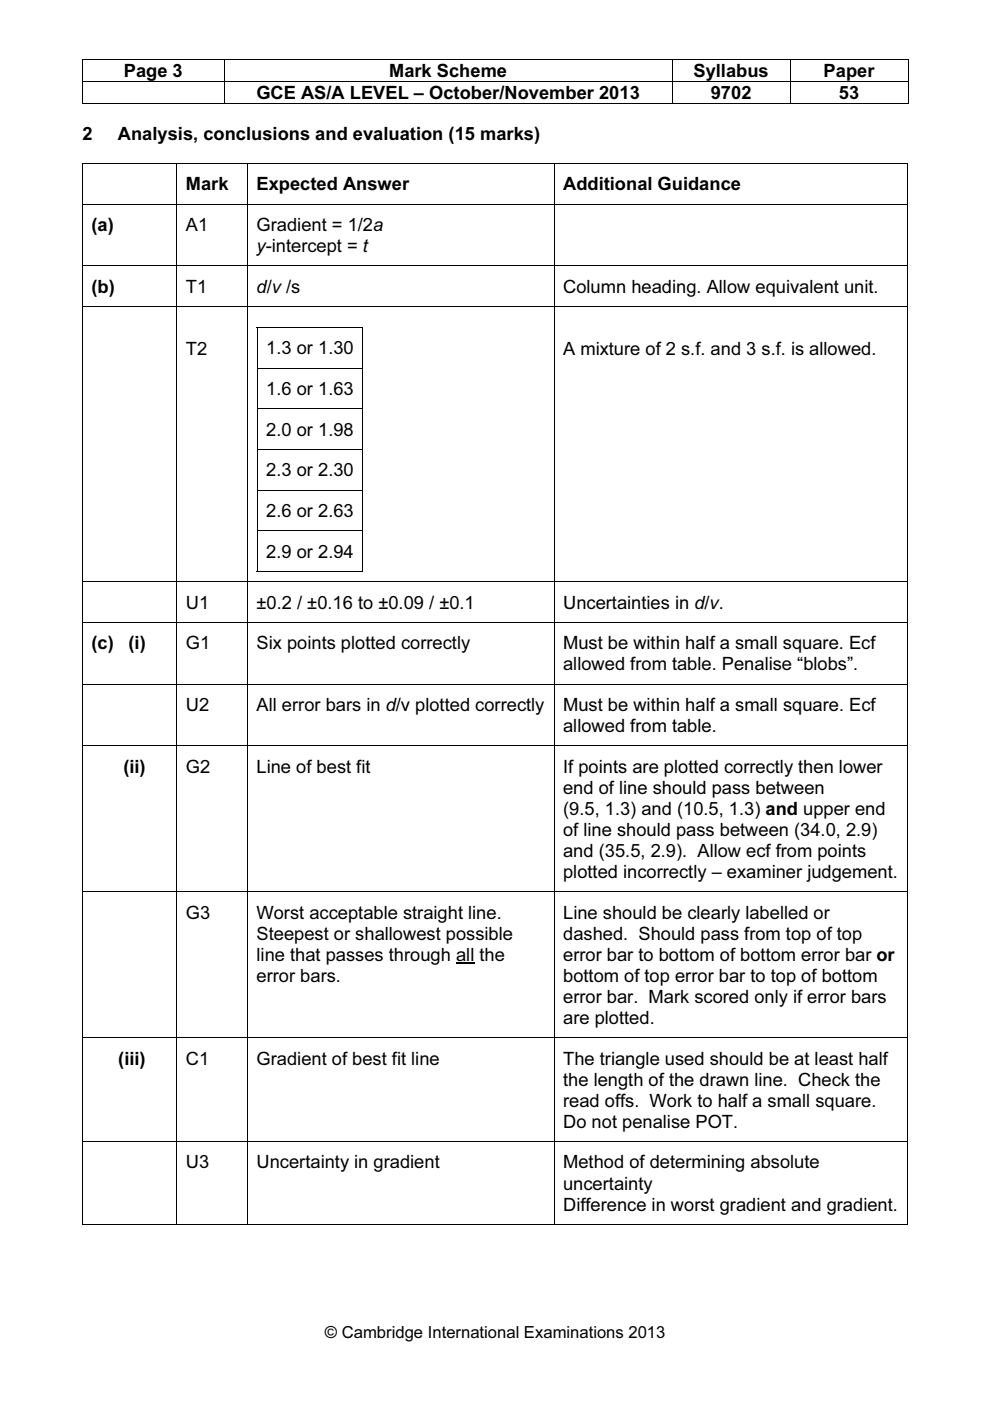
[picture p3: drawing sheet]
<svg xmlns="http://www.w3.org/2000/svg" width="210mm" height="297mm" viewBox="0 0 210 297" stroke-linecap="round" stroke-linejoin="round" font-family="sans-serif">
<defs><g id="words">
<g font-size="3.9">
<text x="26.2" y="16.4">Page 3</text>
<text x="82.5" y="16.4">Mark Scheme</text>
<text x="147" y="16.4">Syllabus</text>
<text x="174.6" y="16.4">Paper</text>
<text x="54.4" y="21">GCE AS/A LEVEL – October/November 2013</text>
<text x="150.7" y="21">9702</text>
<text x="177.9" y="21">53</text>
<text x="17.5" y="29.7">2</text>
<text x="25" y="29.7">Analysis, conclusions and evaluation (15 marks)</text>
<text x="39.4" y="40.4">Mark</text>
<text x="54.4" y="40.4">Expected Answer</text>
<text x="119.4" y="40.4">Additional Guidance</text>
<text x="19.4" y="49">(a)</text>
<text x="39.4" y="49">A1</text>
<text x="54.4" y="53.5">y-intercept = t</text>
<text x="54.4" y="49">Gradient = 1/2a</text>
<text x="19.4" y="62.1">(b)</text>
<text x="39.4" y="62.1">T1</text>
<text x="54.4" y="62.1">d/v /s</text>
<text x="119.4" y="62.1">Column heading. Allow equivalent unit.</text>
<text x="39.4" y="75.2">T2</text>
<text x="56.4" y="75.1">1.3 or 1.30</text>
<text x="119.4" y="75.2">A mixture of 2 s.f. and 3 s.f. is allowed.</text>
<text x="56.4" y="83.8">1.6 or 1.63</text>
<text x="56.4" y="92.4">2.0 or 1.98</text>
<text x="56.4" y="101">2.3 or 2.30</text>
<text x="56.4" y="109.6">2.6 or 2.63</text>
<text x="56.4" y="118.3">2.9 or 2.94</text>
<text x="39.4" y="129.1">U1</text>
<text x="54.4" y="129.1">±0.2 / ±0.16 to ±0.09 / ±0.1</text>
<text x="119.4" y="129.1">Uncertainties in d/v.</text>
<text x="19.4" y="137.7">(c)</text>
<text x="27.2" y="137.7">(i)</text>
<text x="39.4" y="137.7">G1</text>
<text x="54.4" y="137.7">Six points plotted correctly</text>
<text x="119.4" y="137.7">Must be within half a small square. Ecf</text>
<text x="119.4" y="142.1">allowed from table. Penalise “blobs”.</text>
<text x="39.4" y="150.8">U2</text>
<text x="54.4" y="150.8">All error bars in d/v plotted correctly</text>
<text x="119.4" y="155.2">allowed from table.</text>
<text x="119.4" y="150.8">Must be within half a small square. Ecf</text>
<text x="26.2" y="163.9">(ii)</text>
<text x="39.4" y="163.9">G2</text>
<text x="54.4" y="163.9">Line of best fit</text>
<text x="119.4" y="163.9">If points are plotted correctly then lower</text>
<text x="119.4" y="168.3">end of line should pass between</text>
<text x="119.4" y="172.8">(9.5, 1.3) and (10.5, 1.3) and upper end</text>
<text x="119.4" y="177.2">of line should pass between (34.0, 2.9)</text>
<text x="119.4" y="181.7">and (35.5, 2.9). Allow ecf from points</text>
<text x="119.4" y="186.2">plotted incorrectly – examiner judgement.</text>
<text x="39.4" y="194.8">G3</text>
<text x="54.4" y="194.8">Worst acceptable straight line.</text>
<text x="119.4" y="194.8">Line should be clearly labelled or</text>
<text x="54.4" y="199.3">Steepest or shallowest possible</text>
<text x="54.4" y="203.7">line that passes through all the</text>
<text x="119.4" y="199.2">dashed. Should pass from top of top</text>
<text x="119.4" y="203.7">error bar to bottom of bottom error bar or</text>
<text x="54.4" y="208.2">error bars.</text>
<text x="119.4" y="208.2">bottom of top error bar to top of bottom</text>
<text x="119.4" y="212.6">error bar. Mark scored only if error bars</text>
<text x="119.4" y="217.1">are plotted.</text>
<text x="25.1" y="225.7">(iii)</text>
<text x="39.4" y="225.7">C1</text>
<text x="54.4" y="225.7">Gradient of best fit line</text>
<text x="119.4" y="225.7">The triangle used should be at least half</text>
<text x="119.4" y="230.2">the length of the drawn line. Check the</text>
<text x="119.4" y="234.7">read offs. Work to half a small square.</text>
<text x="119.4" y="239.1">Do not penalise POT.</text>
<text x="39.4" y="247.7">U3</text>
<text x="54.4" y="247.7">Uncertainty in gradient</text>
<text x="119.4" y="247.7">Method of determining absolute</text>
<text x="119.4" y="252.2">uncertainty</text>
<text x="119.4" y="256.7">Difference in worst gradient and gradient.</text>
</g>
<text font-size="3.5" x="68.9" y="283.8">© Cambridge International Examinations 2013</text>
</g></defs>
<g fill="#000">
<path d="M17.4 12.6h.2v.1h-.2zM17.4 17.2h.2v.2h-.2zM47.4 12.6h.2v.1h-.2zM47.4 17.2h.2v.2h-.2zM142.4 12.6h.2v.1h-.2zM142.4 17.2h.2v.2h-.2zM167.4 12.6h.2v.1h-.2zM167.4 17.2h.2v.2h-.2zM192.4 12.6h.2v.1h-.2zM192.4 17.2h.2v.2h-.2zM192.4 34.6h.2v.2h-.2zM192.4 21.8h.2v.2h-.2z"/>
<path d="M76.8 69.3h.2v.2h-.2zM76.8 121.1h.2v.2h-.2zM192.4 259.5h.2v.2h-.2z"/>
</g>
<g fill="none" stroke="#000" stroke-width=".21">
<path d="M17.4 12.6h30M17.5 12.7v4.5M17.5 17.4v4.6M17.6 17.3h29.8M47.5 12.7v4.5M47.5 17.4v4.6M47.6 12.6h94.8M47.6 17.3h94.8M142.5 12.7v4.5M142.5 17.4v4.6M142.6 12.6h24.8M142.6 17.3h24.8"/>
<path d="M167.5 12.7v4.5M167.5 17.4v4.6M167.6 12.6h24.8M167.6 17.3h24.8M192.5 12.7v4.5M192.5 17.4v4.6M17.4 21.9h30M17.4 34.7h20M17.5 34.6v225.1M37.5 34.6v225.1M37.6 34.7h14.8M47.6 21.9h94.8"/>
<path d="M52.5 34.6v225.1M52.6 34.7h64.8M117.5 34.6v225.1M117.6 34.7h74.8M142.6 21.9h24.8M167.6 21.9h24.8M192.5 34.6v225.1M17.6 43.3h19.8M17.6 56.4h19.8M37.6 43.3h14.8M37.6 56.4h14.8M52.6 43.3h64.8"/>
<path d="M52.6 56.4h64.8M117.6 43.3h74.8M117.6 56.4h74.8M17.6 65h19.8M37.6 65h14.8M52.6 65h64.8M54.4 69.4h22.4M54.5 69.3v52M54.6 78h22.2M76.9 69.3v52M117.6 65h74.8M54.6 86.7h22.2"/>
<path d="M54.6 95.3h22.2M54.6 103.9h22.2M54.6 112.5h22.2M17.6 123.3h19.8M17.6 132h19.8M37.6 123.3h14.8M37.6 132h14.8M52.6 123.3h64.8M52.6 132h64.8M54.4 121.2h22.4M117.6 123.3h74.8M117.6 132h74.8"/>
<path d="M17.6 145h19.8M17.6 158.1h19.8M37.6 145h14.8M37.6 158.1h14.8M52.6 145h64.8M52.6 158.1h64.8M117.6 145h74.8M117.6 158.1h74.8M17.6 189.1h19.8M37.6 189.1h14.8M52.6 189.1h64.8M117.6 189.1h74.8"/>
<path d="M17.6 220h19.8M37.6 220h14.8M52.6 220h64.8M117.6 220h74.8M17.4 259.6h20M17.6 242h19.8M37.6 242h14.8M37.6 259.6h14.8M52.6 242h64.8M52.6 259.6h64.8M117.6 242h74.8M117.6 259.6h74.8"/>
</g>
<path d="M96.7 204.3h3.9" fill="none" stroke="#000" stroke-width=".28"/>
<use href="#words"/>
</svg>
